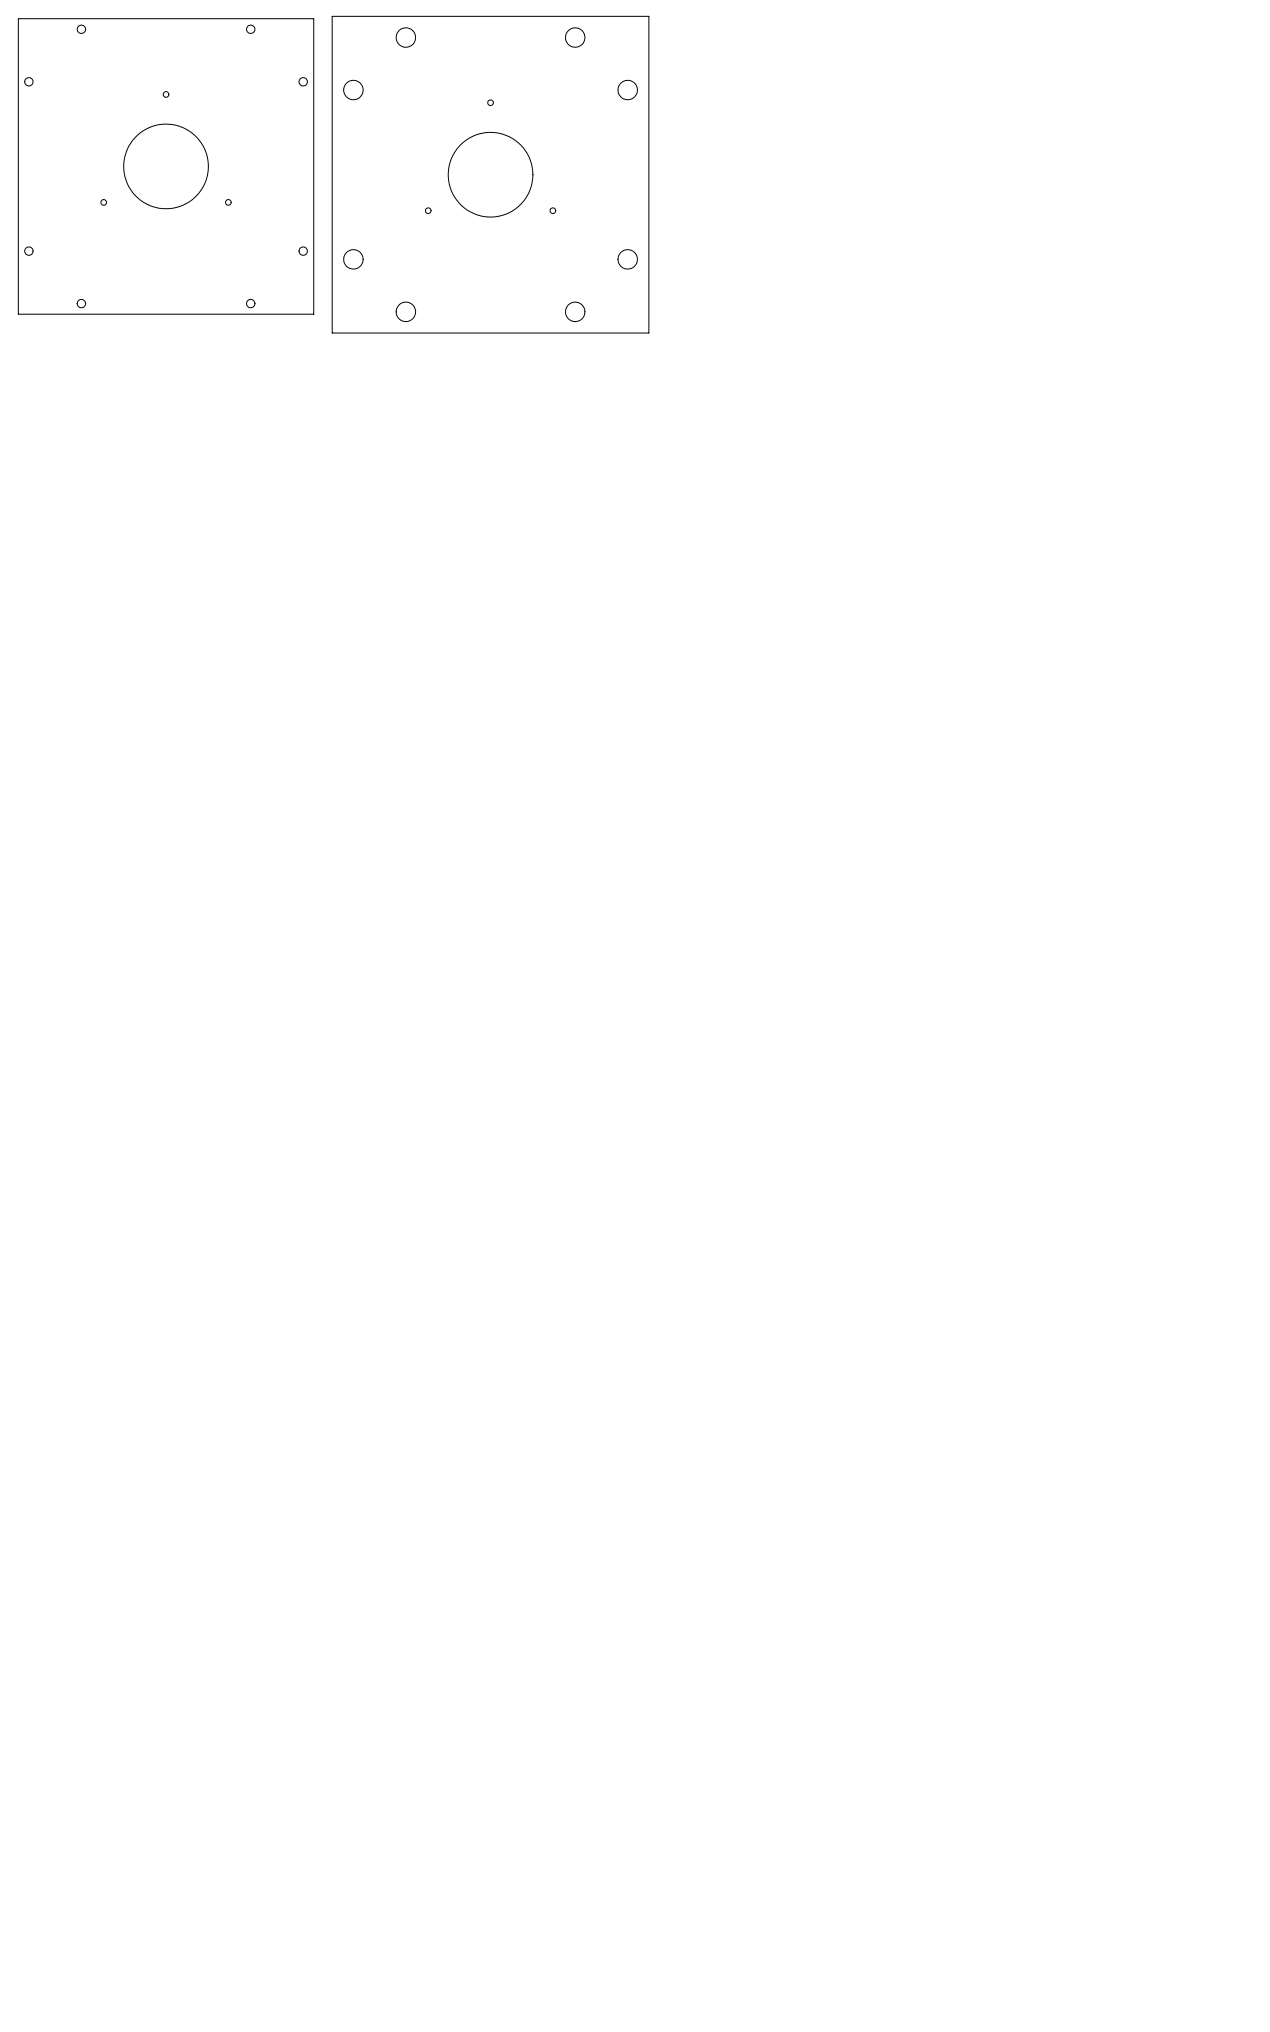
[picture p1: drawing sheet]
<svg xmlns="http://www.w3.org/2000/svg" width="381mm" height="610mm" viewBox="0 0 381 610" stroke-linecap="round" stroke-linejoin="round" font-family="sans-serif">
<g fill="none" stroke="#000" stroke-width=".3">
<path d="M5.5 5.6h88.6v88.7h-88.6zM99.7 4.9h95v95h-95z"/>
<circle cx="24.4" cy="8.8" r="1.27"/>
<circle cx="75.2" cy="8.8" r="1.27"/>
<circle cx="121.8" cy="11.3" r="2.91"/>
<circle cx="172.6" cy="11.3" r="2.91"/>
<circle cx="8.7" cy="24.5" r="1.26"/>
<circle cx="49.8" cy="28.3" r=".85"/>
<circle cx="91" cy="24.5" r="1.24"/>
<circle cx="106" cy="27" r="2.93"/>
<circle cx="147.2" cy="30.8" r=".85"/>
<circle cx="188.3" cy="27" r="2.93"/>
<circle cx="49.8" cy="49.9" r="12.7"/>
<circle cx="147.2" cy="52.4" r="12.7"/>
<circle cx="8.7" cy="75.3" r="1.24"/>
<circle cx="31.1" cy="60.7" r=".85"/>
<circle cx="68.5" cy="60.7" r=".85"/>
<circle cx="91" cy="75.3" r="1.24"/>
<circle cx="106" cy="77.8" r="2.91"/>
<circle cx="128.5" cy="63.2" r=".85"/>
<circle cx="165.9" cy="63.2" r=".85"/>
<circle cx="188.3" cy="77.8" r="2.93"/>
<circle cx="24.4" cy="91.1" r="1.27"/>
<circle cx="75.2" cy="91.1" r="1.27"/>
<circle cx="121.8" cy="93.6" r="2.91"/>
<circle cx="172.6" cy="93.6" r="2.91"/>
</g>
</svg>
